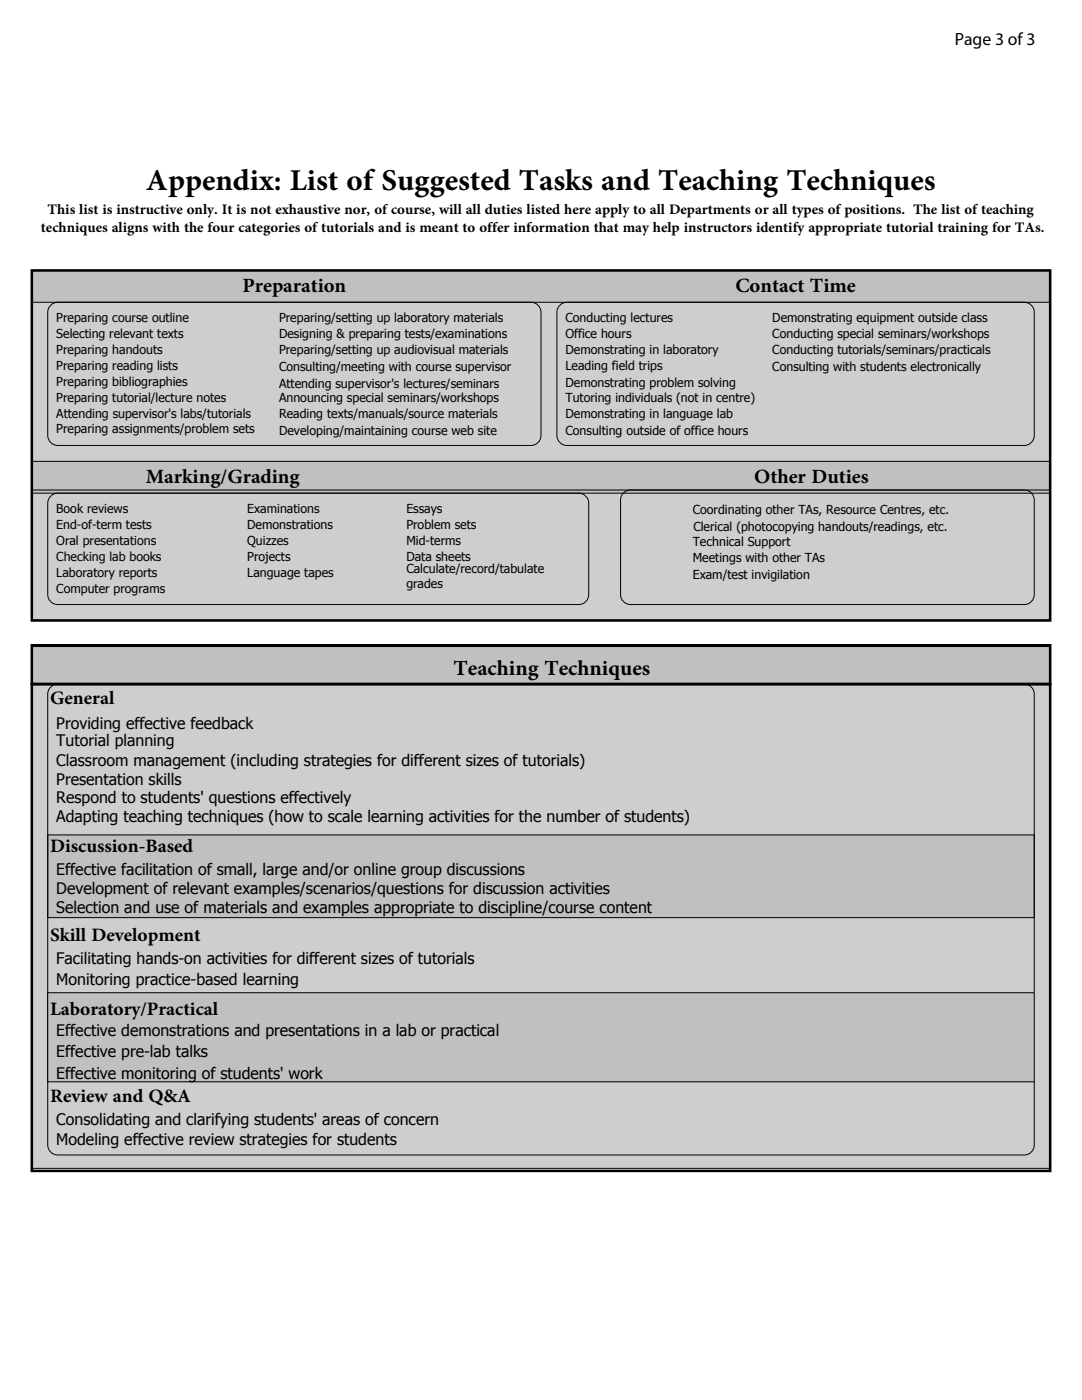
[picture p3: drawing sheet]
<svg xmlns="http://www.w3.org/2000/svg" width="216mm" height="279mm" viewBox="0 0 216 279" stroke-linecap="round" stroke-linejoin="round" font-family="sans-serif">
<defs><g id="words">
<text font-size="8.5" x="29.1" y="37.9">Appendix: List of Suggested Tasks and Teaching Techniques</text>
<text font-size="6" x="90.5" y="134.7">Teaching Techniques</text>
<g font-size="5.6">
<text x="48.4" y="58.2">Preparation</text>
<text x="146.7" y="58.2">Contact Time</text>
<text x="29.1" y="96.3">Marking/Grading</text>
<text x="150.5" y="96.3">Other Duties</text>
</g>
<g font-size="5.3">
<text x="10" y="140.6">General</text>
<text x="10" y="170">Discussion-Based</text>
<text x="10" y="187.8">Skill Development</text>
<text x="10" y="202.5">Laboratory/Practical</text>
<text x="10" y="219.9">Review and Q&amp;A</text>
</g>
<g font-size="4.1">
<text x="8.2" y="46.3">techniques aligns with the four categories of tutorials and is meant to offer information that may help instructors identify appropriate tutorial training for TAs.</text>
<text x="9.5" y="42.7">This list is instructive only. It is not exhaustive nor, of course, will all duties listed here apply to all Departments or all types of positions. The list of teaching</text>
</g>
<text font-size="3.5" x="190.5" y="9">Page 3 of 3</text>
<g font-size="3.2">
<text x="11.2" y="148.9">Tutorial planning</text>
<text x="11.2" y="145.6">Providing effective feedback</text>
<text x="11.2" y="152.9">Classroom management (including strategies for different sizes of tutorials)</text>
<text x="11.2" y="156.7">Presentation skills</text>
<text x="11.2" y="160.2">Respond to students' questions effectively</text>
<text x="11.2" y="164">Adapting teaching techniques (how to scale learning activities for the number of students)</text>
<text x="11.2" y="174.6">Effective facilitation of small, large and/or online group discussions</text>
<text x="11.2" y="178.4">Development of relevant examples/scenarios/questions for discussion activities</text>
<text x="11.2" y="182.3">Selection and use of materials and examples appropriate to discipline/course content</text>
<text x="11.2" y="192.3">Facilitating hands-on activities for different sizes of tutorials</text>
<text x="11.2" y="196.6">Monitoring practice-based learning</text>
<text x="11.2" y="206.7">Effective demonstrations and presentations in a lab or practical</text>
<text x="11.2" y="211">Effective pre-lab talks</text>
<text x="11.2" y="215.3">Effective monitoring of students' work</text>
<text x="11.2" y="224.5">Consolidating and clarifying students' areas of concern</text>
<text x="11.2" y="228.6">Modeling effective review strategies for students</text>
</g>
<g font-size="2.5">
<text x="11.2" y="64.4">Preparing course outline</text>
<text x="55.7" y="64.3">Preparing/setting up laboratory materials</text>
<text x="112.8" y="64.4">Conducting lectures</text>
<text x="154.1" y="64.4">Demonstrating equipment outside class</text>
<text x="11.2" y="67.5">Selecting relevant texts</text>
<text x="11.2" y="70.7">Preparing handouts</text>
<text x="55.7" y="70.7">Preparing/setting up audiovisual materials</text>
<text x="55.7" y="67.5">Designing &amp; preparing tests/examinations</text>
<text x="112.8" y="70.7">Demonstrating in laboratory</text>
<text x="112.8" y="67.5">Office hours</text>
<text x="154.1" y="67.5">Conducting special seminars/workshops</text>
<text x="154.1" y="70.7">Conducting tutorials/seminars/practicals</text>
<text x="11.2" y="73.9">Preparing reading lists</text>
<text x="11.2" y="77.1">Preparing bibliographies</text>
<text x="55.7" y="74.1">Consulting/meeting with course supervisor</text>
<text x="55.7" y="77.4">Attending supervisor's lectures/seminars</text>
<text x="112.8" y="73.9">Leading field trips</text>
<text x="112.8" y="77.2">Demonstrating problem solving</text>
<text x="154.1" y="74.1">Consulting with students electronically</text>
<text x="11.2" y="80.2">Preparing tutorial/lecture notes</text>
<text x="11.2" y="83.4">Attending supervisor's labs/tutorials</text>
<text x="55.7" y="83.4">Reading texts/manuals/source materials</text>
<text x="55.7" y="80.2">Announcing special seminars/workshops</text>
<text x="112.8" y="80.2">Tutoring individuals (not in centre)</text>
<text x="112.8" y="83.4">Demonstrating in language lab</text>
<text x="11.2" y="86.5">Preparing assignments/problem sets</text>
<text x="55.7" y="86.8">Developing/maintaining course web site</text>
<text x="112.8" y="86.8">Consulting outside of office hours</text>
<text x="11.2" y="105.6">End-of-term tests</text>
<text x="11.2" y="102.5">Book reviews</text>
<text x="49.3" y="102.5">Examinations</text>
<text x="49.3" y="105.6">Demonstrations</text>
<text x="81.1" y="105.6">Problem sets</text>
<text x="81.1" y="102.5">Essays</text>
<text x="138.2" y="102.6">Coordinating other TAs, Resource Centres, etc.</text>
<text x="138.4" y="105.9">Clerical (photocopying handouts/readings, etc.</text>
<text x="11.2" y="112">Checking lab books</text>
<text x="11.2" y="108.8">Oral presentations</text>
<text x="49.3" y="108.8">Quizzes</text>
<text x="49.3" y="112">Projects</text>
<text x="81.1" y="112">Data sheets</text>
<text x="81.1" y="108.8">Mid-terms</text>
<text x="138.2" y="108.9">Technical Support</text>
<text x="138.2" y="112.2">Meetings with other TAs</text>
<text x="11.2" y="115.2">Laboratory reports</text>
<text x="11.2" y="118.3">Computer programs</text>
<text x="49.3" y="115.2">Language tapes</text>
<text x="81.1" y="114.4">Calculate/record/tabulate</text>
<text x="81.1" y="117.4">grades</text>
<text x="138.2" y="115.5">Exam/test invigilation</text>
</g>
</g></defs>
<path d="M6.3 54h203.2v69.8h-203.2z" fill="#cecece"/>
<path d="M6.3 54h203.2v69.8h-203.2z" fill="none" stroke="#000" stroke-width=".2"/>
<path d="M6.3 92.1h203.2v6.3h-203.2z" fill="#c0c0c0"/>
<path d="M6.3 92.1h203.2v6.3h-203.2z" fill="none" stroke="#000" stroke-width=".2"/>
<path d="M6.3 54h203.2v6.3h-203.2z" fill="#c0c0c0"/>
<path d="M6.3 54h203.2v6.3h-203.2zM10.1 60.9l.9-.5 .5-.1h94.5a2 2 0 0 1 1.9 2v24.6a2 2 0 0 1-1.9 2h-94.5a2 2 0 0 1-2-2v-24.6l.1-.5zM6.3 97.8h203.2v26h-203.2zM124.4 98.4l.9-.5 .5-.1h78.6a2 2 0 0 1 2 2v18.9a2 2 0 0 1-2 1.9h-78.6a2 2 0 0 1-2-1.9v-18.9l.1-.5z" fill="none" stroke="#000" stroke-width=".2"/>
<path d="M6.3 129h203.2v104.2h-203.2z" fill="#cecece"/>
<path d="M6.3 129h203.2v104.2h-203.2z" fill="none" stroke="#000" stroke-width=".2"/>
<path d="M6.3 129h203.2v7.5h-203.2z" fill="#c0c0c0"/>
<path d="M6.3 129h203.2v7.5h-203.2z" fill="none" stroke="#000" stroke-width=".2"/>
<path d="M9.5 166.6h196.9v16.5h-196.9z" fill="#c0c0c0"/>
<path d="M10.1 137.1l.9-.5 .5-.1h192.9a2 2 0 0 1 2 2v90a2 2 0 0 1-2 2h-192.9a2 2 0 0 1-2-2v-90l.1-.5zM9.5 166.6h196.9v16.5h-196.9z" fill="none" stroke="#000" stroke-width=".2"/>
<path d="M6.3 54h203.2v69.8h-203.2z" fill="none" stroke="#000" stroke-width=".51"/>
<path d="M9.5 198.1h196.9v17.8h-196.9z" fill="#c0c0c0"/>
<path d="M111.7 60.9l.9-.5 .5-.1h91.3a2 2 0 0 1 2 2v24.6a2 2 0 0 1-2 2h-91.3a2 2 0 0 1-2-2v-24.6l.1-.5zM10.1 99l.9-.5 .5-.1h104a2 2 0 0 1 2 2v18.3a2 2 0 0 1-2 2h-104a2 2 0 0 1-2-2v-18.3l.1-.5zM9.5 198.1h196.9v17.8h-196.9z" fill="none" stroke="#000" stroke-width=".2"/>
<path d="M6.3 136.5h203.2v97.2h-203.2zM6.3 128.8h203.2v7.7h-203.2z" fill="none" stroke="#000" stroke-width=".51"/>
<use href="#words"/>
</svg>
